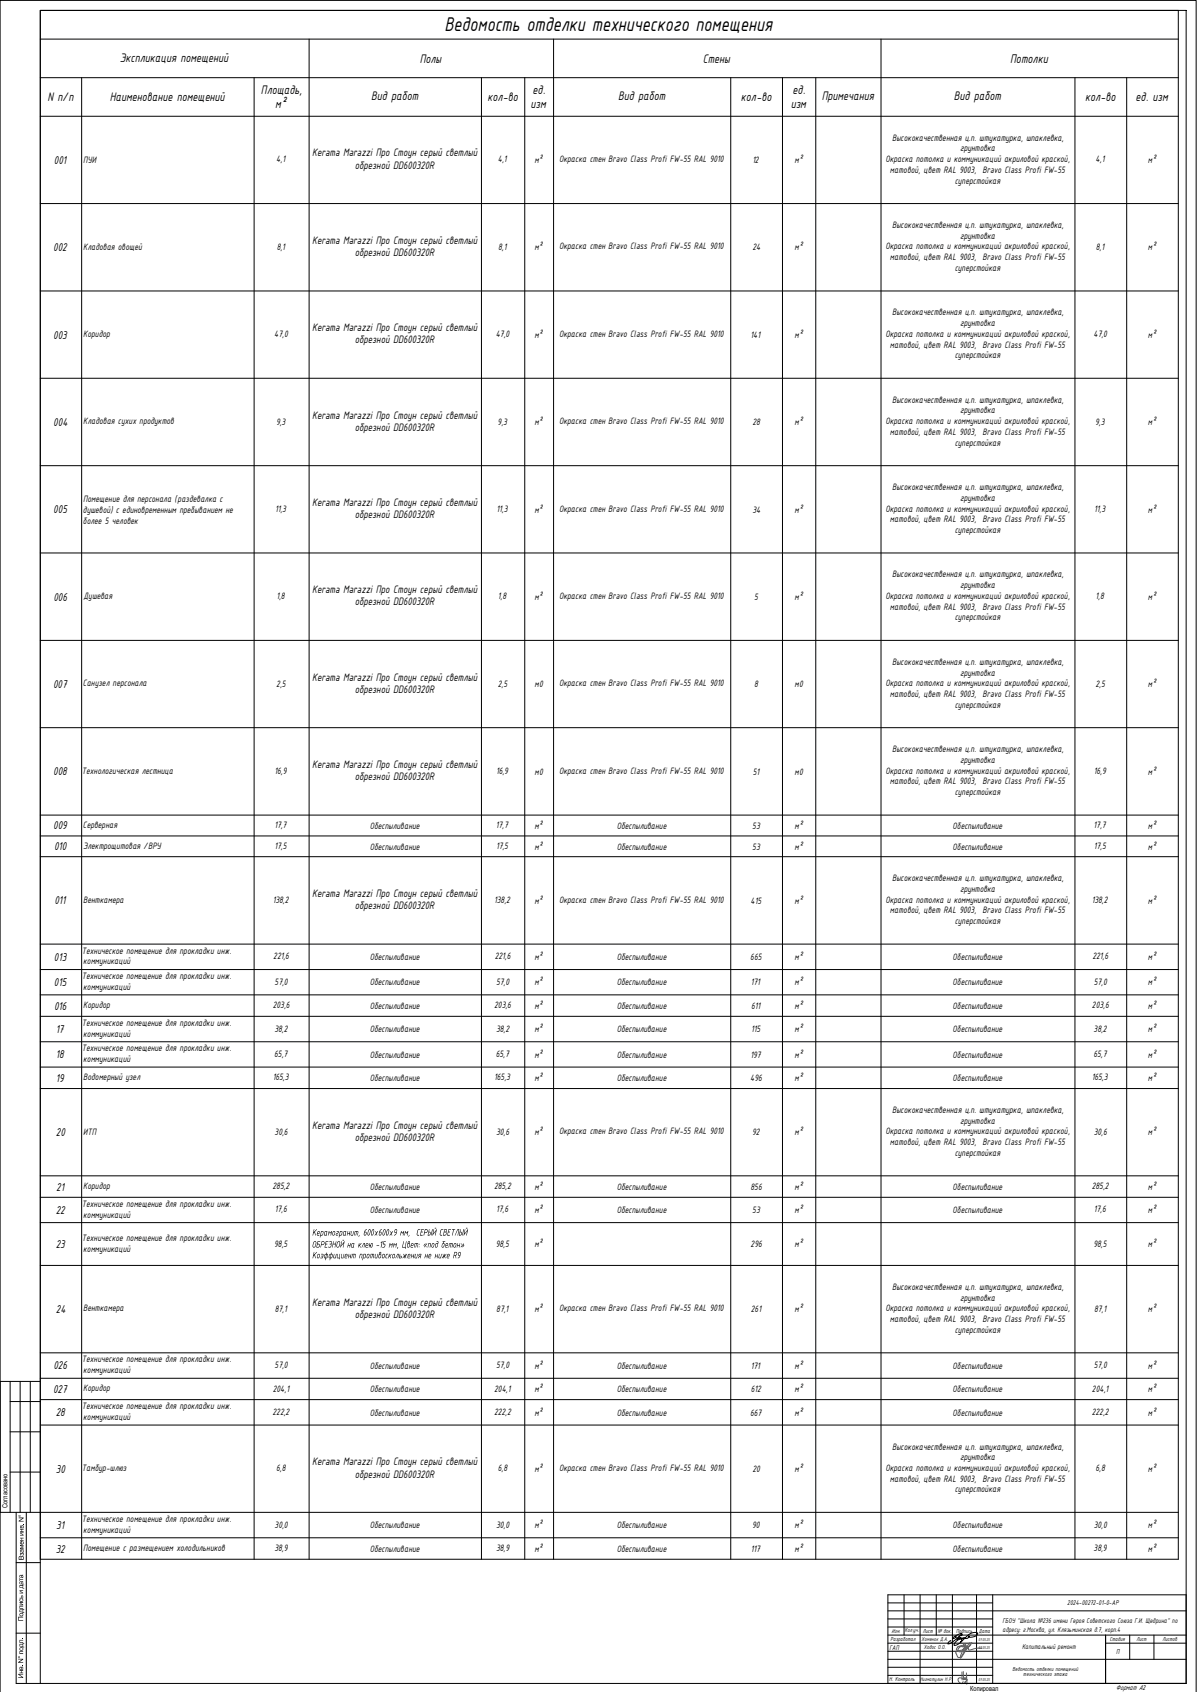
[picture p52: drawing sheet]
<svg xmlns="http://www.w3.org/2000/svg" width="420mm" height="594mm" viewBox="0 0 420 594" stroke-linecap="round" stroke-linejoin="round" font-family="sans-serif">
<defs><g id="words">
<text font-size="7.5" x="156" y="10.8">Ведомость отделки технического помещения</text>
<text font-size="4.8" x="354.6" y="22">Потолки</text>
<g font-size="4.7">
<text x="42" y="21.8">Экспликация помещений</text>
<text x="147.4" y="22">Полы</text>
<text x="246.7" y="22">Стены</text>
<text x="16.6" y="35.6">N п/п</text>
<text x="38.5" y="35.3">Наименование помещений</text>
<text x="91.6" y="33">Площадь,</text>
<text x="130.3" y="35.1">Вид работ</text>
<text x="171.1" y="35.6">кол-во</text>
<text x="186.9" y="33">ед.</text>
<text x="217" y="35.1">Вид работ</text>
<text x="260.1" y="35.6">кол-во</text>
<text x="278.1" y="33">ед.</text>
<text x="288.4" y="35.1">Примечания</text>
<text x="334.8" y="35.1">Вид работ</text>
<text x="380.9" y="35.6">кол-во</text>
<text x="398.6" y="35.6">ед. изм</text>
<text x="96.6" y="38.1">м²</text>
<text x="186.3" y="38.1">изм</text>
<text x="277.5" y="38.1">изм</text>
</g>
<g font-size="4.3">
<text x="18.9" y="57.5">001</text>
<text x="18.7" y="88.2">002</text>
<text x="18.7" y="118.9">003</text>
<text x="18.7" y="149.5">004</text>
<text x="18.7" y="180.2">005</text>
<text x="18.8" y="210.9">006</text>
<text x="18.6" y="241.5">007</text>
<text x="18.7" y="272.2">008</text>
<text x="18.7" y="291.2">009</text>
<text x="19" y="298.5">010</text>
<text x="19.1" y="317.5">011</text>
<text x="18.9" y="337.3">013</text>
<text x="18.9" y="346.3">015</text>
<text x="19" y="354.5">016</text>
<text x="19.6" y="362.6">17</text>
<text x="19.6" y="371.6">18</text>
<text x="19.6" y="379.8">19</text>
<text x="19.6" y="398.9">20</text>
<text x="19.8" y="418">21</text>
<text x="19.6" y="426.2">22</text>
<text x="19.6" y="438.2">23</text>
<text x="19.6" y="461">24</text>
<text x="18.8" y="480.8">026</text>
<text x="18.6" y="489">027</text>
<text x="19.6" y="497.3">28</text>
<text x="19.6" y="517.1">30</text>
<text x="19.8" y="536.8">31</text>
<text x="19.6" y="545.1">32</text>
</g>
<g font-size="4.1">
<text x="109.6" y="54.9">Kerama Marazzi Про Стоун серый светлый</text>
<text x="124.5" y="59.2">обрезной DD600320R</text>
<text x="109.6" y="85.6">Kerama Marazzi Про Стоун серый светлый</text>
<text x="124.5" y="89.9">обрезной DD600320R</text>
<text x="109.6" y="116.3">Kerama Marazzi Про Стоун серый светлый</text>
<text x="124.5" y="120.5">обрезной DD600320R</text>
<text x="109.6" y="147">Kerama Marazzi Про Стоун серый светлый</text>
<text x="124.5" y="151.2">обрезной DD600320R</text>
<text x="109.6" y="177.6">Kerama Marazzi Про Стоун серый светлый</text>
<text x="124.5" y="181.9">обрезной DD600320R</text>
<text x="109.6" y="208.3">Kerama Marazzi Про Стоун серый светлый</text>
<text x="124.5" y="212.6">обрезной DD600320R</text>
<text x="109.6" y="239">Kerama Marazzi Про Стоун серый светлый</text>
<text x="124.5" y="243.3">обрезной DD600320R</text>
<text x="109.6" y="269.6">Kerama Marazzi Про Стоун серый светлый</text>
<text x="124.5" y="273.9">обрезной DD600320R</text>
<text x="109.6" y="314.9">Kerama Marazzi Про Стоун серый светлый</text>
<text x="124.5" y="319.2">обрезной DD600320R</text>
<text x="109.6" y="396.3">Kerama Marazzi Про Стоун серый светлый</text>
<text x="124.5" y="400.6">обрезной DD600320R</text>
<text x="109.6" y="458.4">Kerama Marazzi Про Стоун серый светлый</text>
<text x="124.5" y="462.7">обрезной DD600320R</text>
<text x="109.6" y="514.5">Kerama Marazzi Про Стоун серый светлый</text>
<text x="124.5" y="518.8">обрезной DD600320R</text>
</g>
<g font-size="3.5">
<text x="313.1" y="49.4">Высококачественная ц.п. штукатурка, шпаклевка,</text>
<text x="337" y="53.2">грунтовка</text>
<text x="29.2" y="57.3">ПУИ</text>
<text x="97" y="57">4,1</text>
<text x="174.8" y="57">4,1</text>
<text x="187.6" y="57.3">м²</text>
<text x="196.3" y="57">Окраска стен Bravo Class Profi FW-55 RAL 9010</text>
<text x="264.1" y="57.3">12</text>
<text x="278.9" y="57.3">м²</text>
<text x="310.8" y="57">Окраска потолка и коммуникаций акриловой краской,</text>
<text x="384.6" y="57">4,1</text>
<text x="402.9" y="57.3">м²</text>
<text x="312.4" y="60.7">матовой, цвет RAL 9003, Bravo Class Profi FW-55</text>
<text x="335.1" y="64.5">суперстойкая</text>
<text x="313.1" y="80.1">Высококачественная ц.п. штукатурка, шпаклевка,</text>
<text x="337" y="83.8">грунтовка</text>
<text x="29.2" y="87.8">Кладовая овощей</text>
<text x="97.1" y="87.7">8,1</text>
<text x="174.9" y="87.7">8,1</text>
<text x="187.6" y="87.9">м²</text>
<text x="196.3" y="87.6">Окраска стен Bravo Class Profi FW-55 RAL 9010</text>
<text x="264.1" y="87.9">24</text>
<text x="278.9" y="87.9">м²</text>
<text x="310.8" y="87.6">Окраска потолка и коммуникаций акриловой краской,</text>
<text x="384.6" y="87.7">8,1</text>
<text x="402.9" y="87.9">м²</text>
<text x="312.4" y="91.4">матовой, цвет RAL 9003, Bravo Class Profi FW-55</text>
<text x="335.1" y="95.1">суперстойкая</text>
<text x="313.1" y="110.7">Высококачественная ц.п. штукатурка, шпаклевка,</text>
<text x="29.2" y="118.3">Коридор</text>
<text x="96.2" y="118.4">47,0</text>
<text x="174" y="118.4">47,0</text>
<text x="187.6" y="118.6">м²</text>
<text x="196.3" y="118.3">Окраска стен Bravo Class Profi FW-55 RAL 9010</text>
<text x="263.5" y="118.6">141</text>
<text x="278.8" y="118.6">м²</text>
<text x="310.8" y="118.3">Окраска потолка и коммуникаций акриловой краской,</text>
<text x="337" y="114.5">грунтовка</text>
<text x="383.8" y="118.4">47,0</text>
<text x="402.9" y="118.6">м²</text>
<text x="312.4" y="122.1">матовой, цвет RAL 9003, Bravo Class Profi FW-55</text>
<text x="335.1" y="125.8">суперстойкая</text>
<text x="313.1" y="141.4">Высококачественная ц.п. штукатурка, шпаклевка,</text>
<text x="29.2" y="148.9">Кладовая сухих продуктов</text>
<text x="96.9" y="149.1">9,3</text>
<text x="174.7" y="149.1">9,3</text>
<text x="187.6" y="149.3">м²</text>
<text x="196.3" y="148.9">Окраска стен Bravo Class Profi FW-55 RAL 9010</text>
<text x="264.1" y="149.3">28</text>
<text x="278.9" y="149.3">м²</text>
<text x="310.8" y="148.9">Окраска потолка и коммуникаций акриловой краской,</text>
<text x="337" y="145.2">грунтовка</text>
<text x="384.4" y="149.1">9,3</text>
<text x="402.9" y="149.3">м²</text>
<text x="312.4" y="152.7">матовой, цвет RAL 9003, Bravo Class Profi FW-55</text>
<text x="335.1" y="156.5">суперстойкая</text>
<text x="313.1" y="172.1">Высококачественная ц.п. штукатурка, шпаклевка,</text>
<text x="29.2" y="176.2">Помещение для персонала (раздевалка с</text>
<text x="96.6" y="179.8">11,3</text>
<text x="174.3" y="179.8">11,3</text>
<text x="187.6" y="180">м²</text>
<text x="196.3" y="179.6">Окраска стен Bravo Class Profi FW-55 RAL 9010</text>
<text x="264.1" y="180">34</text>
<text x="278.9" y="180">м²</text>
<text x="310.8" y="179.6">Окраска потолка и коммуникаций акриловой краской,</text>
<text x="337" y="175.9">грунтовка</text>
<text x="384.1" y="179.8">11,3</text>
<text x="402.9" y="180">м²</text>
<text x="29.1" y="180.2">душевой) с единовременным пребыванием не</text>
<text x="29.1" y="184">более 5 человек</text>
<text x="312.4" y="183.4">матовой, цвет RAL 9003, Bravo Class Profi FW-55</text>
<text x="335.1" y="187.2">суперстойкая</text>
<text x="313.1" y="202.7">Высококачественная ц.п. штукатурка, шпаклевка,</text>
<text x="337" y="206.5">грунтовка</text>
<text x="29.3" y="210.3">Душевая</text>
<text x="97" y="210.4">1,8</text>
<text x="174.8" y="210.4">1,8</text>
<text x="187.6" y="210.6">м²</text>
<text x="196.3" y="210.3">Окраска стен Bravo Class Profi FW-55 RAL 9010</text>
<text x="264.7" y="210.6">5</text>
<text x="278.8" y="210.6">м²</text>
<text x="310.8" y="210.3">Окраска потолка и коммуникаций акриловой краской,</text>
<text x="312.4" y="214.1">матовой, цвет RAL 9003, Bravo Class Profi FW-55</text>
<text x="384.6" y="210.4">1,8</text>
<text x="402.9" y="210.6">м²</text>
<text x="335.1" y="217.9">суперстойкая</text>
<text x="313.1" y="233.4">Высококачественная ц.п. штукатурка, шпаклевка,</text>
<text x="337" y="237.2">грунтовка</text>
<text x="29.1" y="241">Санузел персонала</text>
<text x="97" y="241.1">2,5</text>
<text x="174.8" y="241.1">2,5</text>
<text x="187.6" y="241.3">м0</text>
<text x="196.3" y="241">Окраска стен Bravo Class Profi FW-55 RAL 9010</text>
<text x="264.7" y="241.3">8</text>
<text x="278.8" y="241.3">м0</text>
<text x="310.8" y="241">Окраска потолка и коммуникаций акриловой краской,</text>
<text x="312.4" y="244.7">матовой, цвет RAL 9003, Bravo Class Profi FW-55</text>
<text x="384.6" y="241.1">2,5</text>
<text x="402.9" y="241.3">м²</text>
<text x="335.1" y="248.5">суперстойкая</text>
<text x="313.1" y="264.1">Высококачественная ц.п. штукатурка, шпаклевка,</text>
<text x="337" y="267.9">грунтовка</text>
<text x="28.7" y="271.8">Технологическая лестница</text>
<text x="96.4" y="271.8">16,9</text>
<text x="174.1" y="271.8">16,9</text>
<text x="187.6" y="272">м0</text>
<text x="196.3" y="271.6">Окраска стен Bravo Class Profi FW-55 RAL 9010</text>
<text x="264.2" y="272">51</text>
<text x="278.9" y="272">м0</text>
<text x="310.8" y="271.6">Окраска потолка и коммуникаций акриловой краской,</text>
<text x="312.4" y="275.4">матовой, цвет RAL 9003, Bravo Class Profi FW-55</text>
<text x="383.9" y="271.8">16,9</text>
<text x="402.9" y="272">м²</text>
<text x="335.1" y="279.2">суперстойкая</text>
<text x="29.1" y="290.6">Серверная</text>
<text x="96.3" y="290.8">17,7</text>
<text x="129.8" y="291">Обеспыливание</text>
<text x="174.1" y="290.8">17,7</text>
<text x="187.6" y="291">м²</text>
<text x="216.5" y="291">Обеспыливание</text>
<text x="264.1" y="291">53</text>
<text x="278.8" y="291">м²</text>
<text x="334.4" y="291">Обеспыливание</text>
<text x="383.9" y="290.8">17,7</text>
<text x="402.9" y="291">м²</text>
<text x="29.2" y="298">Электрощитовая /ВРУ</text>
<text x="96.4" y="298">17,5</text>
<text x="129.8" y="298.3">Обеспыливание</text>
<text x="174.1" y="298">17,5</text>
<text x="187.6" y="298.3">м²</text>
<text x="216.5" y="298.3">Обеспыливание</text>
<text x="264.1" y="298.3">53</text>
<text x="278.8" y="298.3">м²</text>
<text x="334.4" y="298.3">Обеспыливание</text>
<text x="383.9" y="298">17,5</text>
<text x="402.9" y="298.3">м²</text>
<text x="313.1" y="309.4">Высококачественная ц.п. штукатурка, шпаклевка,</text>
<text x="29.2" y="316.9">Венткамера</text>
<text x="95.7" y="317">138,2</text>
<text x="173.5" y="317">138,2</text>
<text x="187.6" y="317.3">м²</text>
<text x="196.3" y="316.9">Окраска стен Bravo Class Profi FW-55 RAL 9010</text>
<text x="263.4" y="317.3">415</text>
<text x="278.9" y="317.3">м²</text>
<text x="310.8" y="316.9">Окраска потолка и коммуникаций акриловой краской,</text>
<text x="337" y="313.2">грунтовка</text>
<text x="383.2" y="317">138,2</text>
<text x="402.9" y="317.3">м²</text>
<text x="312.4" y="320.7">матовой, цвет RAL 9003, Bravo Class Profi FW-55</text>
<text x="335.1" y="324.5">суперстойкая</text>
<text x="28.7" y="334.8">Техническое помещение для прокладки инж.</text>
<text x="29.2" y="338.6">коммуникаций</text>
<text x="95.9" y="336.9">221,6</text>
<text x="129.8" y="337.1">Обеспыливание</text>
<text x="173.7" y="336.9">221,6</text>
<text x="187.6" y="337.1">м²</text>
<text x="216.5" y="337.1">Обеспыливание</text>
<text x="263.4" y="337.1">665</text>
<text x="278.9" y="337.1">м²</text>
<text x="334.4" y="337.1">Обеспыливание</text>
<text x="383.5" y="336.9">221,6</text>
<text x="402.9" y="337.1">м²</text>
<text x="28.7" y="343.8">Техническое помещение для прокладки инж.</text>
<text x="29.2" y="347.5">коммуникаций</text>
<text x="96.4" y="345.8">57,0</text>
<text x="129.8" y="346">Обеспыливание</text>
<text x="174.1" y="345.8">57,0</text>
<text x="187.6" y="346">м²</text>
<text x="216.5" y="346">Обеспыливание</text>
<text x="263.6" y="346">171</text>
<text x="278.9" y="346">м²</text>
<text x="334.4" y="346">Обеспыливание</text>
<text x="383.9" y="345.8">57,0</text>
<text x="402.9" y="346">м²</text>
<text x="29.2" y="353.9">Коридор</text>
<text x="95.8" y="354">203,6</text>
<text x="173.5" y="354">203,6</text>
<text x="383.3" y="354">203,6</text>
<text x="129.8" y="354.2">Обеспыливание</text>
<text x="187.6" y="354.2">м²</text>
<text x="216.5" y="354.2">Обеспыливание</text>
<text x="263.7" y="354.2">611</text>
<text x="278.8" y="354.2">м²</text>
<text x="334.4" y="354.2">Обеспыливание</text>
<text x="402.9" y="354.2">м²</text>
<text x="28.7" y="360.2">Техническое помещение для прокладки инж.</text>
<text x="29.2" y="364">коммуникаций</text>
<text x="96.4" y="362.2">38,2</text>
<text x="129.8" y="362.4">Обеспыливание</text>
<text x="174.1" y="362.2">38,2</text>
<text x="187.6" y="362.4">м²</text>
<text x="216.5" y="362.4">Обеспыливание</text>
<text x="263.6" y="362.4">115</text>
<text x="278.8" y="362.4">м²</text>
<text x="334.4" y="362.4">Обеспыливание</text>
<text x="383.9" y="362.2">38,2</text>
<text x="402.9" y="362.4">м²</text>
<text x="28.7" y="369.1">Техническое помещение для прокладки инж.</text>
<text x="96.3" y="371.1">65,7</text>
<text x="129.8" y="371.4">Обеспыливание</text>
<text x="174" y="371.1">65,7</text>
<text x="187.6" y="371.4">м²</text>
<text x="216.5" y="371.4">Обеспыливание</text>
<text x="263.4" y="371.3">197</text>
<text x="278.9" y="371.4">м²</text>
<text x="334.4" y="371.4">Обеспыливание</text>
<text x="383.8" y="371.1">65,7</text>
<text x="402.9" y="371.4">м²</text>
<text x="29.2" y="372.9">коммуникаций</text>
<text x="29.2" y="379.2">Водомерный узел</text>
<text x="95.7" y="379.3">165,3</text>
<text x="129.8" y="379.6">Обеспыливание</text>
<text x="173.5" y="379.3">165,3</text>
<text x="187.6" y="379.6">м²</text>
<text x="216.5" y="379.6">Обеспыливание</text>
<text x="263.3" y="379.6">496</text>
<text x="278.9" y="379.6">м²</text>
<text x="334.4" y="379.6">Обеспыливание</text>
<text x="383.2" y="379.3">165,3</text>
<text x="402.9" y="379.6">м²</text>
<text x="313.1" y="390.8">Высококачественная ц.п. штукатурка, шпаклевка,</text>
<text x="337" y="394.6">грунтовка</text>
<text x="29.2" y="398.7">ИТП</text>
<text x="96.4" y="398.4">30,6</text>
<text x="174.2" y="398.4">30,6</text>
<text x="187.6" y="398.7">м²</text>
<text x="196.3" y="398.3">Окраска стен Bravo Class Profi FW-55 RAL 9010</text>
<text x="264" y="398.7">92</text>
<text x="278.9" y="398.7">м²</text>
<text x="310.8" y="398.3">Окраска потолка и коммуникаций акриловой краской,</text>
<text x="383.9" y="398.4">30,6</text>
<text x="402.9" y="398.7">м²</text>
<text x="312.4" y="402.1">матовой, цвет RAL 9003, Bravo Class Profi FW-55</text>
<text x="335.1" y="405.9">суперстойкая</text>
<text x="29.2" y="417.4">Коридор</text>
<text x="95.7" y="417.5">285,2</text>
<text x="129.8" y="417.8">Обеспыливание</text>
<text x="173.4" y="417.5">285,2</text>
<text x="187.6" y="417.8">м²</text>
<text x="216.5" y="417.8">Обеспыливание</text>
<text x="263.4" y="417.8">856</text>
<text x="278.9" y="417.8">м²</text>
<text x="334.4" y="417.8">Обеспыливание</text>
<text x="383.2" y="417.5">285,2</text>
<text x="402.9" y="417.8">м²</text>
<text x="28.7" y="423.7">Техническое помещение для прокладки инж.</text>
<text x="96.4" y="425.7">17,6</text>
<text x="129.8" y="426">Обеспыливание</text>
<text x="174.2" y="425.7">17,6</text>
<text x="187.6" y="426">м²</text>
<text x="216.5" y="426">Обеспыливание</text>
<text x="264.1" y="426">53</text>
<text x="278.9" y="426">м²</text>
<text x="334.4" y="426">Обеспыливание</text>
<text x="384" y="425.7">17,6</text>
<text x="402.9" y="426">м²</text>
<text x="29.2" y="427.5">коммуникаций</text>
<text x="28.7" y="435.7">Техническое помещение для прокладки инж.</text>
<text x="96.3" y="437.7">98,5</text>
<text x="109.5" y="433.8">Керамогранит, 600х600х9 мм, СЕРЫЙ СВЕТЛЫЙ</text>
<text x="174" y="437.7">98,5</text>
<text x="187.6" y="438">м²</text>
<text x="263.5" y="438">296</text>
<text x="278.8" y="438">м²</text>
<text x="383.8" y="437.7">98,5</text>
<text x="402.9" y="438">м²</text>
<text x="29.2" y="439.5">коммуникаций</text>
<text x="109.4" y="438">ОБРЕЗНОЙ на клею-15 мм, Цвет: «под бетон»</text>
<text x="109.5" y="441.8">Коэффициент противоскольжения не нижеR9</text>
<text x="313.1" y="452.9">Высококачественная ц.п. штукатурка, шпаклевка,</text>
<text x="29.2" y="460.4">Венткамера</text>
<text x="96.4" y="460.6">87,1</text>
<text x="174.2" y="460.6">87,1</text>
<text x="187.6" y="460.8">м²</text>
<text x="196.3" y="460.4">Окраска стен Bravo Class Profi FW-55 RAL 9010</text>
<text x="263.6" y="460.8">261</text>
<text x="278.8" y="460.8">м²</text>
<text x="310.8" y="460.4">Окраска потолка и коммуникаций акриловой краской,</text>
<text x="337" y="456.7">грунтовка</text>
<text x="384" y="460.6">87,1</text>
<text x="402.9" y="460.8">м²</text>
<text x="312.4" y="464.2">матовой, цвет RAL 9003, Bravo Class Profi FW-55</text>
<text x="335.1" y="468">суперстойкая</text>
<text x="28.7" y="478.4">Техническое помещение для прокладки инж.</text>
<text x="29.2" y="482.1">коммуникаций</text>
<text x="96.4" y="480.4">57,0</text>
<text x="129.8" y="480.6">Обеспыливание</text>
<text x="174.1" y="480.4">57,0</text>
<text x="187.6" y="480.6">м²</text>
<text x="216.5" y="480.6">Обеспыливание</text>
<text x="263.6" y="480.6">171</text>
<text x="278.8" y="480.6">м²</text>
<text x="334.4" y="480.6">Обеспыливание</text>
<text x="383.9" y="480.4">57,0</text>
<text x="402.9" y="480.6">м²</text>
<text x="29.2" y="488.5">Коридор</text>
<text x="95.8" y="488.6">204,1</text>
<text x="129.8" y="488.8">Обеспыливание</text>
<text x="173.5" y="488.6">204,1</text>
<text x="187.6" y="488.8">м²</text>
<text x="216.5" y="488.8">Обеспыливание</text>
<text x="263.6" y="488.8">612</text>
<text x="278.8" y="488.8">м²</text>
<text x="334.4" y="488.8">Обеспыливание</text>
<text x="383.3" y="488.6">204,1</text>
<text x="402.9" y="488.8">м²</text>
<text x="28.7" y="494.8">Техническое помещение для прокладки инж.</text>
<text x="95.7" y="496.8">222,2</text>
<text x="129.8" y="497">Обеспыливание</text>
<text x="173.4" y="496.8">222,2</text>
<text x="187.6" y="497">м²</text>
<text x="216.5" y="497">Обеспыливание</text>
<text x="263.3" y="497">667</text>
<text x="278.9" y="497">м²</text>
<text x="334.4" y="497">Обеспыливание</text>
<text x="383.2" y="496.8">222,2</text>
<text x="402.9" y="497">м²</text>
<text x="29.2" y="498.6">коммуникаций</text>
<text x="313.1" y="508.9">Высококачественная ц.п. штукатурка, шпаклевка,</text>
<text x="337" y="512.7">грунтовка</text>
<text x="28.7" y="516.5">Тамбур-шлюз</text>
<text x="96.9" y="516.6">6,8</text>
<text x="174.7" y="516.6">6,8</text>
<text x="187.6" y="516.8">м²</text>
<text x="196.3" y="516.5">Окраска стен Bravo Class Profi FW-55 RAL 9010</text>
<text x="264.1" y="516.8">20</text>
<text x="278.9" y="516.8">м²</text>
<text x="310.8" y="516.5">Окраска потолка и коммуникаций акриловой краской,</text>
<text x="312.4" y="520.2">матовой, цвет RAL 9003, Bravo Class Profi FW-55</text>
<text x="384.5" y="516.6">6,8</text>
<text x="402.9" y="516.8">м²</text>
<text x="335.1" y="524">суперстойкая</text>
<text x="28.7" y="534.4">Техническое помещение для прокладки инж.</text>
<text x="29.2" y="538.2">коммуникаций</text>
<text x="96.4" y="536.4">30,0</text>
<text x="129.8" y="536.6">Обеспыливание</text>
<text x="174.1" y="536.4">30,0</text>
<text x="187.6" y="536.6">м²</text>
<text x="216.5" y="536.6">Обеспыливание</text>
<text x="264" y="536.6">90</text>
<text x="278.8" y="536.6">м²</text>
<text x="334.4" y="536.6">Обеспыливание</text>
<text x="383.9" y="536.4">30,0</text>
<text x="402.9" y="536.6">м²</text>
<text x="29.2" y="544.5">Помещение с размещением холодильников</text>
<text x="96.4" y="544.6">38,9</text>
<text x="129.8" y="544.8">Обеспыливание</text>
<text x="174.1" y="544.6">38,9</text>
<text x="187.6" y="544.8">м²</text>
<text x="216.5" y="544.8">Обеспыливание</text>
<text x="263.6" y="544.8">117</text>
<text x="278.9" y="544.8">м²</text>
<text x="334.4" y="544.8">Обеспыливание</text>
<text x="383.9" y="544.6">38,9</text>
<text x="402.9" y="544.8">м²</text>
</g>
<text font-size="2.7" x="391.7" y="593.4">Формат А2</text>
<g font-size="2.6">
<text x="374.6" y="563.4">2024-00272-01-0-АР</text>
<text x="351.9" y="569.9">ГБОУ &quot;Школа №236 имени Героя Советского Союза Г.И. Щедрина&quot; по</text>
<text x="351.9" y="573.1">адресу: г.Москва, ул. Клязьминская д.7, корп.4</text>
<text x="312.3" y="579.5">ГАП</text>
<text x="358.7" y="578.9">Капитальный ремонт</text>
<text x="391.8" y="580.7">П</text>
</g>
<g font-size="2.5">
<text x="2.7" y="529.4" transform="rotate(-90 2.7 529.4)">Согласовано</text>
<text x="8.3" y="547.8" transform="rotate(-90 8.3 547.8)">Взамен инв. N°</text>
<text x="8.1" y="569.3" transform="rotate(-90 8.1 569.3)">Подпись и дата</text>
<text x="8.1" y="589.3" transform="rotate(-90 8.1 589.3)">Инв. N°подл.</text>
<text x="340.6" y="593.8">Копировал</text>
</g>
<g font-size="2.2">
<text x="312.9" y="573.4">Изм.</text>
<text x="317.6" y="573.2">Колуч.</text>
<text x="320.3" y="573.2">.</text>
<text x="323.9" y="573.4">Лист</text>
<text x="329.1" y="573.4">ѳ док.</text>
<text x="335.6" y="573.4">Подпись</text>
<text x="343.6" y="573.3">Дата</text>
<text x="312.5" y="576.2">Разработал</text>
<text x="324.2" y="579">Ходос О.О.</text>
<text x="389.5" y="576.2">Стадия</text>
<text x="399" y="576.2">Лист</text>
<text x="408.1" y="576.2">Листов</text>
<text x="355.4" y="586.6">Ведомость отделки помещений</text>
<text x="312.1" y="590.2">Н. Контроль</text>
<text x="359.2" y="588.5">технического этажа</text>
</g>
<text font-size="2.1" x="323.5" y="576.1">Хоменок Д.А.</text>
<text font-size="2" x="323" y="590.2">Нигматулин Н.Р.</text>
<g font-size="1.5">
<text x="343.5" y="578.9">07.05.25</text>
<text x="343.5" y="576.1">07.05.25</text>
<text x="343.5" y="590.2">07.05.25</text>
</g>
</g></defs>
<!-- layer: Shtamp -->
<g fill="none" stroke="#000" stroke-width=".35">
<path d="M311.7 560h104.6v31.1h-104.6zM317.3 560v14.1M323 560v31.1M328.6 560v14.1M334.3 560v31.1M342.8 560v31.1M348.4 560v31.1M311.7 568.4h36.7M311.7 565.6h104.6M311.7 562.8h36.7M311.7 571.3h36.7M311.7 574.1h104.6"/>
<path d="M311.7 576.9h36.7M311.7 579.8h36.7M335.5 574.8h.1M335.5 574.8l-.7 .5h-.5l.8-.8 2.5-1-1.5 1.6a5.6 5.6 0 0 1-3.4 2.1l.4-.8 .6-.2M337.5 574.1l-.2 .2 .4-.5-1.1 .8-.8 1.1 1.3-.7-.4 .5 .1-.4h.9a.34 .34 0 0 0 .3 .3 .34 .34 0 0 0 .3-.3l-.1 .2 .7-.3-.1 .1a.94 .94 0 0 0 1.4-.6l-.2 .2a2.81 2.81 0 0 0 3.1-1l.1-.1a2.55 2.55 0 0 0-3.6 .7 10.7 10.7 0 0 1-4.3 3.4 .39 .39 0 0 1-.5-.2 .39 .39 0 0 1 .3-.5 1.96 1.96 0 0 1 2.6-1.3l-.4 .8M388.1 576.9h28.2M388.1 574.1v17M396.5 574.1v8.5M405 574.1v8.5M311.7 582.6h104.6M311.7 585.4h36.7M311.7 588.2h36.7"/>
</g>
<path d="M337.7 587.1v2.7M338.1 586.9l.1 2.9a.94 .94 0 0 0-1.3-.7 .94 .94 0 0 0-.4 1.4 .87 .87 0 0 0 1.4 .3l.2-.4M338.3 589.2l.2 .5 .2-.6 .1 .7M338.8 589.4l.1-.2 .1 .5h.2l.1-2.3v3.8l-.6-.6 .9-.8" fill="none" stroke="#0038e0" stroke-width=".35"/>
<!-- layer: Shtamp -->
<path d="M336.3 578.1h1.8a.52 .52 0 0 0 .7-.2 .52 .52 0 0 0-.1-.7 .37 .37 0 0 0-.6 .2 .37 .37 0 0 0 .4 .5l.8 .2a2.48 2.48 0 0 0-3.6 1.1 2 2 0 0 0 3.3-.3 1.33 1.33 0 0 0-1.8-.8 1.33 1.33 0 0 0-.7 1.8 4.4 4.4 0 0 0 4.3-2.7 .38 .38 0 0 0-.4-.4 .38 .38 0 0 0-.4 .4l-2.3 4.1a.97 .97 0 0 1-1.2 .7 .97 .97 0 0 1-.8-1.1 .77 .77 0 0 1-.1-1 .77 .77 0 0 1 .9-.3l1.2-.3 .7-.4a4.1 4.1 0 0 0 2.7-2.2l-4 5.5 .6-2.1a2.34 2.34 0 0 1 1.7-1.9l.5 .4a.57 .57 0 0 0 .2 .8 .57 .57 0 0 0 .8-.2l1.8-.5 1.9 .1" fill="none" stroke="#0038e0" stroke-width=".35"/>
<!-- layer: Ramka -->
<g fill="none" stroke="#000" stroke-width=".35">
<path d="M14.1 3.7h402.2v587.4h-402.2zM3.6 485v46M3.6 492.1h10.5M7.1 485v46M10.6 485v46M14.1 485h-14.1v46h14.1M3.6 516.9h10.5M3.6 502.7h10.5M5.7 531v60.1h8.4M9.2 531v60.1M5.7 548.7h8.4M5.7 573.4h8.4"/>
<path d="M0 594.1v-594h419.9v594"/>
</g>
<g fill="none" stroke="#000" stroke-width=".35">
<path d="M14.1 3.7h399.5v543.8h-399.5zM14.1 13.7h399.5M108.5 13.7v533.8M194.3 13.7v533.8M309.2 13.7v533.8M14.1 27.3h399.5M28.7 27.3v520.2M89.2 27.3v520.2M169 27.3v520.2M184.2 27.3v520.2M256.5 27.3v520.2M274.7 27.3v520.2"/>
<path d="M286.3 27.3v520.2M377.3 27.3v520.2M395.5 27.3v520.2M14.1 40.8h399.5M14.1 71.5h399.5M14.1 102.2h399.5M14.1 132.8h399.5M14.1 163.5h399.5M14.1 194.2h399.5M14.1 224.8h399.5M14.1 255.5h399.5M14.1 286.2h399.5"/>
<path d="M14.1 293.5h399.5M14.1 300.8h399.5M14.1 331.5h399.5M14.1 340.4h399.5M14.1 349.3h399.5M14.1 356.8h399.5M14.1 365.8h399.5M14.1 374.7h399.5M14.1 382.2h399.5M14.1 412.8h399.5M14.1 420.4h399.5M14.1 429.3h399.5"/>
<path d="M14.1 444.3h399.5M14.1 475h399.5M14.1 483.9h399.5M14.1 491.4h399.5M14.1 500.4h399.5M14.1 531h399.5M14.1 539.9h399.5"/>
</g>
<use href="#words"/>
</svg>
